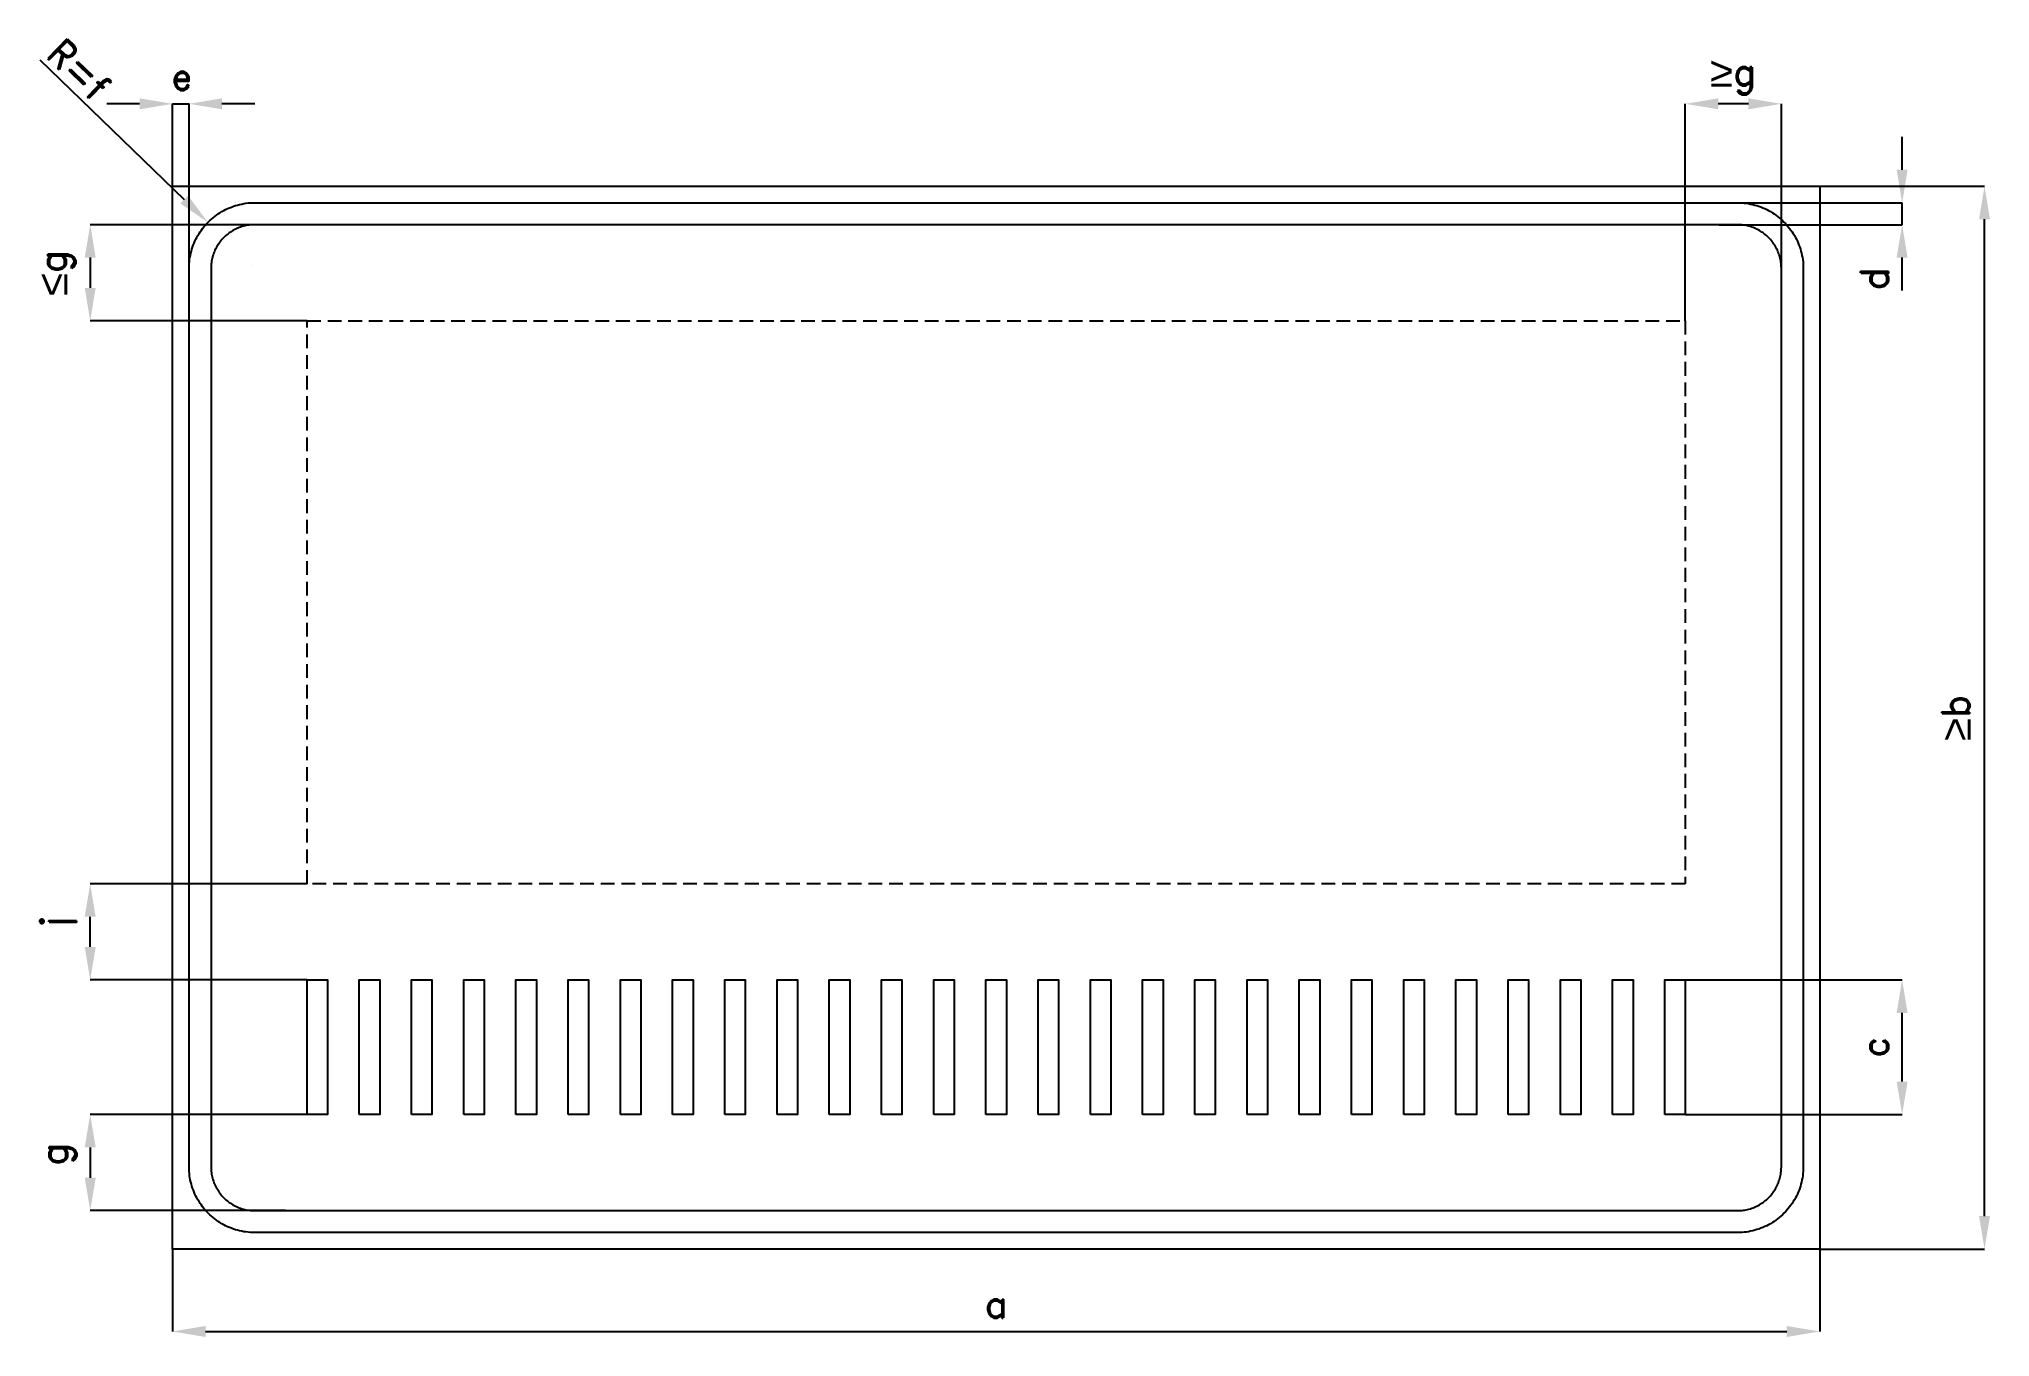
# Model space of a CAD drawing. Header units: millimetres. Extents: x -74 to 3480, y 947 to 3310.
import ezdxf

# ---------------------------------------------------------------- set-up
doc = ezdxf.new("R2010")
doc.units = ezdxf.units.MM
doc.header["$LTSCALE"] = 5
doc.linetypes.add('ČÁRKOVANÁX2', pattern=[1.5, 1, -0.5])
doc.layers.add('Kóty', color=2, linetype='Continuous')
doc.layers.add('Značka', color=7, linetype='Continuous')
doc.styles.get("Standard").update_dxf_attribs({"font": 'romand.shx', "height": 50})
doc.dimstyles.get("Standard").update_dxf_attribs({"dimtxt": 50, "dimasz": 60, "dimexe": 0.18, "dimexo": 0.0625, "dimgap": 25, "dimtad": 1, "dimdec": 0, "dimzin": 0, "dimdsep": 46, "dimtxsty": 'Standard', "dimcen": 0.09, "dimadec": 0, "dimazin": 0, "dimtfac": 1, "dimtdec": 0, "dimtofl": 0, "dimtmove": 0, "dimatfit": 3, "dimfxl": 1, "dimtolj": 1, "dimtzin": 0, "dimarcsym": 0})

# ---------------------------------------------------------------- blocks, each defined once
blk = doc.blocks.new('*D0')
at = {"layer": 'Defpoints', "color": 0, "transparency": 16777216}
for p in [(169.7, 1107.2), (3169.7, 1107.2), (3169.7, 957.2)]:
    blk.add_point(p, dxfattribs=at)
at = {"layer": 'Kóty', "color": 0, "lineweight": -2, "transparency": 16777216}
for p, q in [((169.7, 1107.1), (169.7, 957)), ((3169.7, 1107.1), (3169.7, 957)), ((229.7, 957.2), (3109.7, 957.2))]:
    blk.add_line(p, q, dxfattribs=at)
at = {"layer": 'Kóty', "color": 0, "transparency": 16777216}
for points in [[(229.7, 967.2), (229.7, 947.2), (169.7, 957.2)], [(3109.7, 967.2), (3109.7, 947.2), (3169.7, 957.2)]]:
    blk.add_solid(points, dxfattribs=at)
at = {"layer": 'Kóty', "color": 0, "transparency": 16777216, "insert": (1669.7, 1007.2), "char_height": 50, "attachment_point": 5}
blk.add_mtext('\\A1;a', dxfattribs=at)
blk = doc.blocks.new('*D1')
at = {"layer": 'Defpoints', "color": 0, "transparency": 16777216}
for p in [(425, 2972.2), (19.7, 2797.2), (414.7, 2797.2)]:
    blk.add_point(p, dxfattribs=at)
at = {"layer": 'Kóty', "color": 0, "lineweight": -2, "transparency": 16777216}
for p, q in [((424.9, 2972.2), (19.5, 2972.2)), ((19.7, 2912.2), (19.7, 2857.2)), ((414.6, 2797.2), (19.5, 2797.2))]:
    blk.add_line(p, q, dxfattribs=at)
at = {"layer": 'Kóty', "color": 0, "transparency": 16777216}
for points in [[(9.7, 2912.2), (29.7, 2912.2), (19.7, 2972.2)], [(9.7, 2857.2), (29.7, 2857.2), (19.7, 2797.2)]]:
    blk.add_solid(points, dxfattribs=at)
at = {"layer": 'Kóty', "color": 0, "transparency": 16777216, "insert": (-40.7, 2884.7), "char_height": 50, "attachment_point": 5, "rotation": 90}
blk.add_mtext('\\A1;{\\fArial|b0|i0|c238|p34;\\H1.08333x;≤}g', dxfattribs=at)
blk = doc.blocks.new('*D2')
at = {"layer": 'Defpoints', "color": 0, "transparency": 16777216}
for p in [(2924.7, 1597.2), (3319.7, 1597.2), (2924.7, 1352.2)]:
    blk.add_point(p, dxfattribs=at)
at = {"layer": 'Kóty', "color": 0, "lineweight": -2, "transparency": 16777216}
for p, q in [((2924.8, 1597.2), (3319.9, 1597.2)), ((3319.7, 1412.2), (3319.7, 1537.2)), ((2924.8, 1352.2), (3319.9, 1352.2))]:
    blk.add_line(p, q, dxfattribs=at)
at = {"layer": 'Kóty', "color": 0, "transparency": 16777216}
for points in [[(3309.7, 1537.2), (3329.7, 1537.2), (3319.7, 1597.2)], [(3309.7, 1412.2), (3329.7, 1412.2), (3319.7, 1352.2)]]:
    blk.add_solid(points, dxfattribs=at)
at = {"layer": 'Kóty', "color": 0, "transparency": 16777216, "insert": (3269.7, 1474.7), "char_height": 50, "attachment_point": 5, "rotation": 90}
blk.add_mtext('\\A1;c', dxfattribs=at)
blk = doc.blocks.new('*D3')
at = {"layer": 'Defpoints', "color": 0, "transparency": 16777216}
for p in [(3169.7, 3042.2), (3469.7, 3042.2), (3169.7, 1107.2)]:
    blk.add_point(p, dxfattribs=at)
at = {"layer": 'Kóty', "color": 0, "lineweight": -2, "transparency": 16777216}
for p, q in [((3169.8, 3042.2), (3469.9, 3042.2)), ((3469.7, 1167.2), (3469.7, 2982.2)), ((3169.8, 1107.2), (3469.9, 1107.2))]:
    blk.add_line(p, q, dxfattribs=at)
at = {"layer": 'Kóty', "color": 0, "transparency": 16777216}
for points in [[(3459.7, 2982.2), (3479.7, 2982.2), (3469.7, 3042.2)], [(3459.7, 1167.2), (3479.7, 1167.2), (3469.7, 1107.2)]]:
    blk.add_solid(points, dxfattribs=at)
at = {"layer": 'Kóty', "color": 0, "transparency": 16777216, "insert": (3417.6, 2074.7), "char_height": 50, "attachment_point": 5, "rotation": 90}
blk.add_mtext('\\A1;{\\fArial|b0|i0|c238|p34;\\H1.08333x;≥}b', dxfattribs=at)

msp = doc.modelspace()

# ---------------------------------------------------------------- linework, layer by layer
at = {"layer": 'Kóty'}
for p, q in [((-72, 3272.1), (190.9, 3018)), ((109.7, 3192.2), (49.7, 3192.2)), ((169.7, 3042.3), (169.7, 3192.4)), ((199.7, 2892.3), (199.7, 3192.4)), ((319.7, 3192.2), (259.7, 3192.2)), ((2924.7, 2797.3), (2924.7, 3192.4)), ((3039.7, 3192.2), (2984.7, 3192.2)), ((3099.7, 2842.2), (3099.7, 3192.4)), ((3319.7, 3072.2), (3319.7, 3132.2)), ((2986.5, 3012.2), (3319.9, 3012.2)), ((2986.5, 2972.2), (3319.9, 2972.2)), ((315.8, 2897.2), (315.9, 2897.2)), ((315.9, 2897.1), (315.9, 2897.3)), ((3319.7, 2852.2), (3319.7, 2912.2)), ((414.6, 1772.2), (19.5, 1772.2)), ((19.7, 1657.2), (19.7, 1712.2)), ((414.6, 1597.2), (19.5, 1597.2)), ((414.6, 1352.2), (19.5, 1352.2)), ((19.7, 1292.2), (19.7, 1237.2)), ((375.2, 1177.2), (19.5, 1177.2))]:
    msp.add_line(p, q, dxfattribs=at)
for points in [[(169.7, 3192.2), (199.7, 3192.2)], [(3319.7, 2972.2), (3319.7, 3012.2)]]:
    msp.add_lwpolyline(points, dxfattribs=at)
msp.add_arc((315.9, 2897.2), 113.8, 135.442, 136.0591, dxfattribs=at)
for points in [[(109.7, 3202.2), (109.7, 3182.2), (169.7, 3192.2)], [(259.7, 3202.2), (259.7, 3182.2), (199.7, 3192.2)], [(2984.7, 3202.2), (2984.7, 3182.2), (2924.7, 3192.2)], [(3039.7, 3202.2), (3039.7, 3182.2), (3099.7, 3192.2)], [(3309.7, 3072.2), (3329.7, 3072.2), (3319.7, 3012.2)], [(197.9, 3025.1), (184, 3010.8), (234.1, 2976.3)], [(3309.7, 2912.2), (3329.7, 2912.2), (3319.7, 2972.2)], [(9.7, 1712.2), (29.7, 1712.2), (19.7, 1772.2)], [(9.7, 1657.2), (29.7, 1657.2), (19.7, 1597.2)], [(9.7, 1292.2), (29.7, 1292.2), (19.7, 1352.2)], [(9.7, 1237.2), (29.7, 1237.2), (19.7, 1177.2)]]:
    msp.add_solid(points, dxfattribs=at)
at = {"layer": 'Značka', "color": 5}
for points in [[(169.7, 1107.2), (169.7, 3042.2), (3169.7, 3042.2), (3169.7, 1107.2), (169.7, 1107.2)], [(414.7, 1352.2), (414.7, 1597.2), (451.8, 1597.2), (451.8, 1352.2), (414.7, 1352.2)], [(509.8, 1352.2), (509.8, 1597.2), (546.9, 1597.2), (546.9, 1352.2), (509.8, 1352.2)], [(604.9, 1352.2), (604.9, 1597.2), (642, 1597.2), (642, 1352.2), (604.9, 1352.2)], [(700, 1352.2), (700, 1597.2), (737.2, 1597.2), (737.2, 1352.2), (700, 1352.2)], [(795.1, 1352.2), (795.1, 1597.2), (832.3, 1597.2), (832.3, 1352.2), (795.1, 1352.2)], [(890.2, 1352.2), (890.2, 1597.2), (927.4, 1597.2), (927.4, 1352.2), (890.2, 1352.2)], [(985.4, 1352.2), (985.4, 1597.2), (1022.5, 1597.2), (1022.5, 1352.2), (985.4, 1352.2)], [(1080.5, 1352.2), (1080.5, 1597.2), (1117.6, 1597.2), (1117.6, 1352.2), (1080.5, 1352.2)], [(1175.6, 1352.2), (1175.6, 1597.2), (1212.7, 1597.2), (1212.7, 1352.2), (1175.6, 1352.2)], [(1270.7, 1352.2), (1270.7, 1597.2), (1307.8, 1597.2), (1307.8, 1352.2), (1270.7, 1352.2)], [(1365.8, 1352.2), (1365.8, 1597.2), (1402.9, 1597.2), (1402.9, 1352.2), (1365.8, 1352.2)], [(1460.9, 1352.2), (1460.9, 1597.2), (1498, 1597.2), (1498, 1352.2), (1460.9, 1352.2)], [(1556, 1352.2), (1556, 1597.2), (1593.2, 1597.2), (1593.2, 1352.2), (1556, 1352.2)], [(1651.1, 1352.2), (1651.1, 1597.2), (1688.3, 1597.2), (1688.3, 1352.2), (1651.1, 1352.2)], [(1746.2, 1352.2), (1746.2, 1597.2), (1783.4, 1597.2), (1783.4, 1352.2), (1746.2, 1352.2)], [(1841.3, 1352.2), (1841.3, 1597.2), (1878.5, 1597.2), (1878.5, 1352.2), (1841.3, 1352.2)], [(1936.5, 1352.2), (1936.5, 1597.2), (1973.6, 1597.2), (1973.6, 1352.2), (1936.5, 1352.2)], [(2031.6, 1352.2), (2031.6, 1597.2), (2068.7, 1597.2), (2068.7, 1352.2), (2031.6, 1352.2)], [(2126.7, 1352.2), (2126.7, 1597.2), (2163.8, 1597.2), (2163.8, 1352.2), (2126.7, 1352.2)], [(2221.8, 1352.2), (2221.8, 1597.2), (2258.9, 1597.2), (2258.9, 1352.2), (2221.8, 1352.2)], [(2316.9, 1352.2), (2316.9, 1597.2), (2354, 1597.2), (2354, 1352.2), (2316.9, 1352.2)], [(2412, 1352.2), (2412, 1597.2), (2449.1, 1597.2), (2449.1, 1352.2), (2412, 1352.2)], [(2507.1, 1352.2), (2507.1, 1597.2), (2544.3, 1597.2), (2544.3, 1352.2), (2507.1, 1352.2)], [(2602.2, 1352.2), (2602.2, 1597.2), (2639.4, 1597.2), (2639.4, 1352.2), (2602.2, 1352.2)], [(2697.3, 1352.2), (2697.3, 1597.2), (2734.5, 1597.2), (2734.5, 1352.2), (2697.3, 1352.2)], [(2792.5, 1352.2), (2792.5, 1597.2), (2829.6, 1597.2), (2829.6, 1352.2), (2792.5, 1352.2)], [(2887.6, 1352.2), (2887.6, 1597.2), (2924.7, 1597.2), (2924.7, 1352.2), (2887.6, 1352.2)]]:
    msp.add_lwpolyline(points, dxfattribs=at)
for points in [[(319.7, 1137.2), (319.2, 1137.2), (318.7, 1137.2, -0.03218), (303.3, 1138.3, -0.035443), (288, 1141.5, -0.036267), (273.3, 1146.4, -0.03442), (259.4, 1153.4, -0.033721), (246.5, 1162.1, -0.034085), (234.8, 1172.3, -0.034209), (224.5, 1184, -0.034229), (215.9, 1196.9, -0.034044), (209, 1210.8, -0.033412), (203.9, 1225.5, -0.034127), (200.7, 1240.8, -0.036745), (199.7, 1256.3), (199.7, 1256.7), (199.7, 1257.2), (199.7, 2892.2), (199.7, 2892.7), (199.7, 2893.1, -0.03218), (200.8, 2908.6, -0.035443), (203.9, 2923.9, -0.036267), (208.9, 2938.6, -0.034425), (215.9, 2952.5, -0.033723), (224.5, 2965.4, -0.034082), (234.8, 2977, -0.034204), (246.5, 2987.3, -0.034223), (259.4, 2996, -0.034048), (273.3, 3002.9, -0.033416), (288, 3007.9, -0.034129), (303.3, 3011.2, -0.036741), (318.7, 3012.2), (319.2, 3012.2), (319.7, 3012.2), (3019.7, 3012.2), (3020.2, 3012.2), (3020.6, 3012.2, -0.03218), (3036.1, 3011.1, -0.035452), (3051.4, 3007.9, -0.036272), (3066.1, 3003, -0.03441), (3080, 2996, -0.033714), (3092.9, 2987.3, -0.034082), (3104.5, 2977, -0.034209), (3114.8, 2965.4, -0.034232), (3123.5, 2952.5, -0.034027), (3130.4, 2938.6, -0.033418), (3135.4, 2923.9, -0.034111), (3138.7, 2908.6, -0.036749), (3139.7, 2893.1), (3139.7, 2892.7), (3139.7, 2892.2), (3139.7, 1257.2), (3139.7, 1256.7), (3139.7, 1256.3, -0.032179), (3138.6, 1240.8, -0.035457), (3135.4, 1225.5, -0.036267), (3130.5, 1210.8, -0.034424), (3123.5, 1196.9, -0.033731), (3114.8, 1184, -0.034079), (3104.5, 1172.3, -0.034202), (3092.9, 1162, -0.034215), (3080, 1153.4, -0.034038), (3066.1, 1146.5, -0.033411), (3051.4, 1141.5, -0.034125), (3036.1, 1138.2, -0.036744), (3020.6, 1137.2), (3020.2, 1137.2), (3019.7, 1137.2), (319.7, 1137.2)], [(319.7, 1177.2), (3019.7, 1177.2), (3020, 1177.2), (3020.3, 1177.2, 0.032178), (3030.7, 1177.9, 0.035444), (3040.8, 1180, 0.036267), (3050.6, 1183.4, 0.034422), (3059.9, 1188, 0.033731), (3068.5, 1193.8, 0.034071), (3076.3, 1200.6, 0.034205), (3083.1, 1208.4, 0.034223), (3088.9, 1217, 0.034048), (3093.5, 1226.3, 0.033416), (3096.9, 1236.1, 0.034152), (3099, 1246.2, 0.036741), (3099.7, 1256.6), (3099.7, 1256.9), (3099.7, 1257.2), (3099.7, 2892.2), (3099.7, 2892.5), (3099.7, 2892.8, 0.032179), (3099, 2903.2, 0.035443), (3096.9, 2913.3, 0.036259), (3093.5, 2923.1, 0.034419), (3088.9, 2932.4, 0.033729), (3083.1, 2941, 0.034073), (3076.3, 2948.8, 0.034191), (3068.5, 2955.6, 0.034225), (3059.9, 2961.4, 0.034056), (3050.6, 2966, 0.033414), (3040.8, 2969.4, 0.034128), (3030.6, 2971.5, 0.036743), (3020.3, 2972.2), (3020, 2972.2), (3019.7, 2972.2), (319.7, 2972.2), (319.4, 2972.2), (319.1, 2972.2, 0.032179), (308.7, 2971.5, 0.035442), (298.6, 2969.4, 0.03626), (288.8, 2966, 0.034413), (279.5, 2961.4, 0.033721), (270.9, 2955.6, 0.034079), (263.1, 2948.8, 0.03421), (256.3, 2941, 0.034233), (250.5, 2932.4, 0.034047), (245.9, 2923.1, 0.033413), (242.5, 2913.3, 0.034126), (240.4, 2903.1, 0.036745), (239.7, 2892.8), (239.7, 2892.5), (239.7, 2892.2), (239.7, 1257.2), (239.7, 1256.9), (239.7, 1256.6, 0.03218), (240.4, 1246.2, 0.035443), (242.5, 1236.1, 0.036267), (245.8, 1226.3, 0.03442), (250.5, 1217, 0.033721), (256.3, 1208.4, 0.034085), (263.1, 1200.6, 0.03421), (270.9, 1193.8, 0.034229), (279.5, 1188, 0.034044), (288.8, 1183.4, 0.033411), (298.6, 1180, 0.034128), (308.7, 1177.9, 0.036745), (319.1, 1177.2), (319.4, 1177.2), (319.7, 1177.2)]]:
    msp.add_lwpolyline(points, format="xyb", dxfattribs=at)
at = {"layer": 'Značka', "color": 6, "linetype": 'ČÁRKOVANÁX2', "ltscale": 5}
msp.add_lwpolyline([(414.7, 1772.2), (414.7, 2797.2), (2924.7, 2797.2), (2924.7, 1772.2), (414.7, 1772.2)], dxfattribs=at)

# ---------------------------------------------------------------- texts
at = {"layer": 'Kóty', "char_height": 50, "attachment_point": 5}
for s, insert, rotation in [('\\A1;R=f', (-0.5, 3254.2), 315.9685), ('\\A1;d', (3269.7, 2874), 90), ('\\A1;{\\H1x;j}', (-38.6, 1703.9), 90), ('\\A1;{\\H1x;g}', (-38.6, 1280.3), 90)]:
    msp.add_mtext(s, dxfattribs=dict(at, insert=insert, rotation=rotation))
for s, insert in [('{\\fArial|b0|i0|c238|p34;\\H1.08333x;≥\\A1;\\Fromand|c238;\\H0.92308x;g}', (3012.2, 3242.2)), ('\\A1;e', (186.3, 3242.2))]:
    msp.add_mtext(s, dxfattribs=dict(at, insert=insert))

# ---------------------------------------------------------------- dimensions: what is measured, and where the dimension line sits
at = {"layer": 'Kóty'}
for base, p1, p2, text, picture, middle in [((3469.7, 3042.2), (3169.7, 1107.2), (3169.7, 3042.2), '{\\fArial|b0|i0|c238|p34;\\H1.08333x;≥}b', '*D3', (3417.6, 2074.7)), ((19.7, 2797.2), (425, 2972.2), (414.7, 2797.2), '{\\fArial|b0|i0|c238|p34;\\H1.08333x;≤}g', '*D1', (-40.7, 2884.7)), ((3319.7, 1597.2), (2924.7, 1352.2), (2924.7, 1597.2), 'c', '*D2', (3269.7, 1474.7))]:
    dim = msp.add_linear_dim(base=base, p1=p1, p2=p2, angle=90, text=text, dimstyle='Standard', dxfattribs=at)
    dim.commit()
    dim.dimension.update_dxf_attribs({"geometry": picture, "text_midpoint": middle})
dim = msp.add_linear_dim(base=(3169.7, 957.2), p1=(169.7, 1107.2), p2=(3169.7, 1107.2), text='a', dimstyle='Standard', dxfattribs=at)
dim.commit()
dim.dimension.update_dxf_attribs({"geometry": '*D0', "text_midpoint": (1669.7, 1007.2)})

doc.saveas('drawing.dxf')
